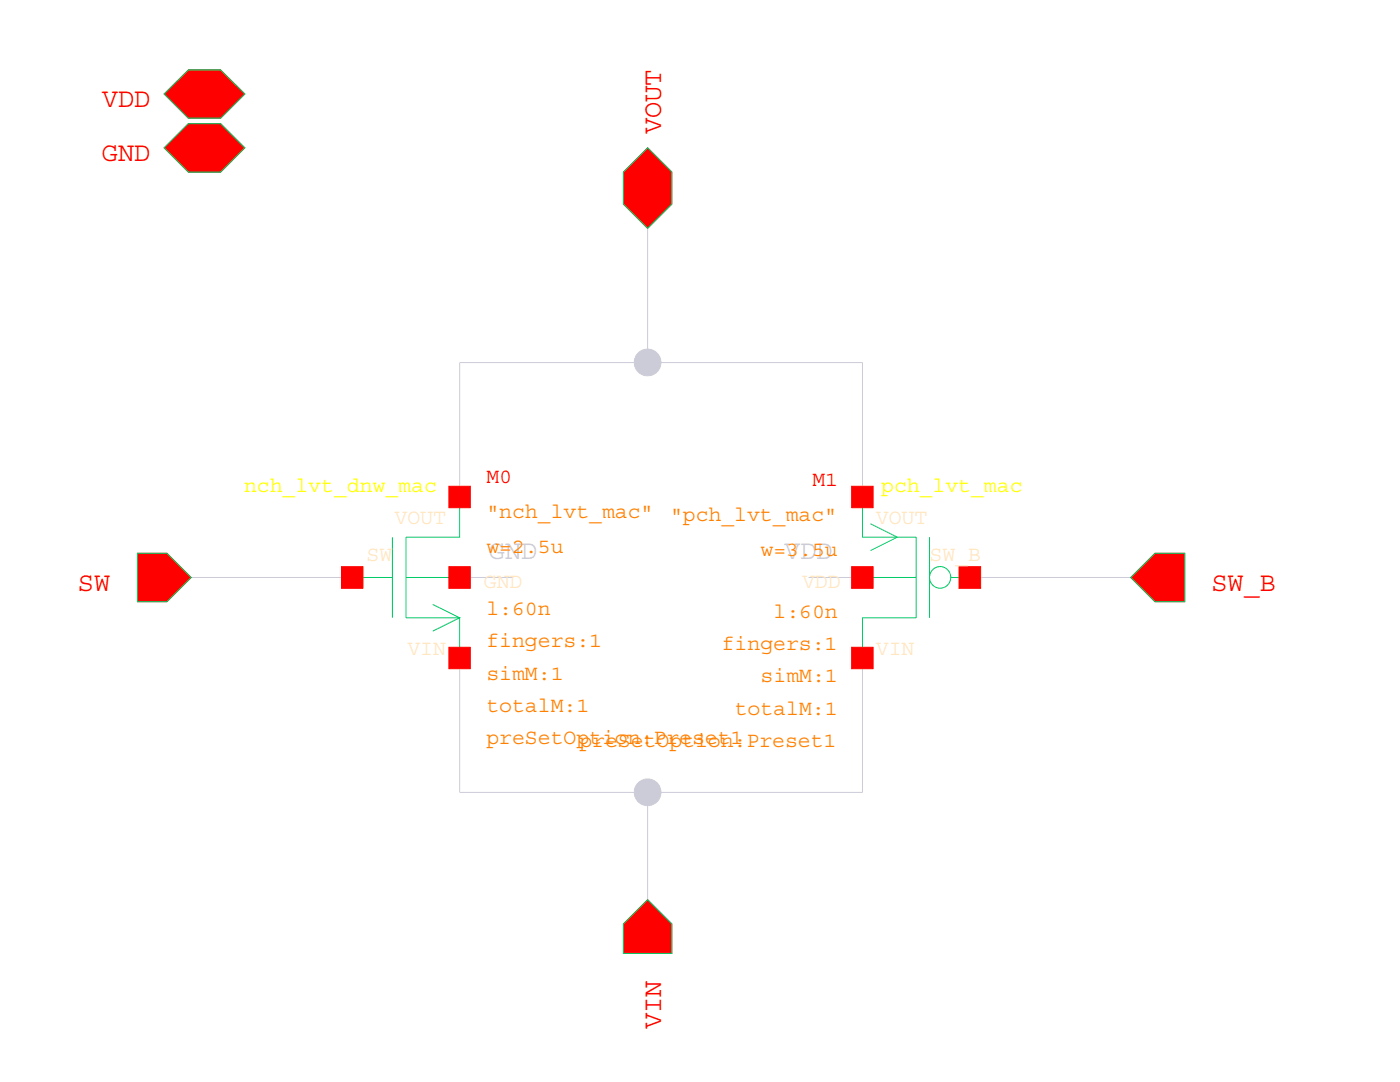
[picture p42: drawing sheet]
<svg xmlns="http://www.w3.org/2000/svg" width="279mm" height="216mm" viewBox="0 0 279 216" stroke-linecap="round" stroke-linejoin="round" font-family="sans-serif">
<defs><g id="words">
<g font-size="5.4" fill="#f00">
<text x="20.4" y="21.4">VDD</text>
<text x="131.9" y="26.8" transform="rotate(-90 131.9 26.8)">VOUT</text>
<text x="20.4" y="32.2">GND</text>
<text x="15.6" y="117.9">SW</text>
<text x="241.8" y="117.9">SW_B</text>
<text x="131.9" y="205.4" transform="rotate(-90 131.9 205.4)">VIN</text>
</g>
<g font-size="5.4" fill="#ccccd9">
<text x="97.6" y="111.5">GND</text>
<text x="156.5" y="111.5">VDD</text>
</g>
<g font-size="4.3" fill="#ff0">
<text x="48.7" y="98.1">nch_lvt_dnw_mac</text>
<text x="175.9" y="98.1">pch_lvt_mac</text>
</g>
<g font-size="4.3" fill="#f00">
<text x="97.1" y="96.5">M0</text>
<text x="162.1" y="97">M1</text>
</g>
<g font-size="4.3" fill="#ffe6bf">
<text x="78.7" y="104.5">VOUT</text>
<text x="174.8" y="104.5">VOUT</text>
<text x="73.2" y="112">SW</text>
<text x="185.5" y="112">SW_B</text>
<text x="96.6" y="117.4">GND</text>
<text x="160.1" y="117.4">VDD</text>
<text x="81.3" y="130.8">VIN</text>
<text x="174.8" y="130.8">VIN</text>
</g>
<g font-size="4.3" fill="#ff8000">
<text x="97.1" y="103.4">&quot;nch_lvt_mac&quot;</text>
<text x="133.7" y="104">&quot;pch_lvt_mac&quot;</text>
<text x="97.1" y="110.4">w=2.5u</text>
<text x="151.8" y="111">w=3.5u</text>
<text x="97.1" y="122.7">l:60n</text>
<text x="154.4" y="123.3">l:60n</text>
<text x="97.1" y="129.2">fingers:1</text>
<text x="144" y="129.7">fingers:1</text>
<text x="97.1" y="135.6">simM:1</text>
<text x="151.8" y="136.1">simM:1</text>
<text x="97.1" y="142">totalM:1</text>
<text x="146.6" y="142.6">totalM:1</text>
<text x="97.1" y="148.5">preSetOption:Preset1</text>
<text x="115.6" y="149">preSetOption:Preset1</text>
</g>
</g></defs>
<g fill="none" stroke="#0c6" stroke-width=".2">
<path d="M32.8 18.8l4.8-4.8h6.4l4.9 4.8-4.9 4.8h-6.4zM37.6 24.7h6.4l4.9 4.8-4.9 4.8h-6.4l-4.8-4.8zM124.4 34.3l4.8-4.8 4.9 4.8v6.4l-4.9 4.9-4.8-4.9zM91.7 99.1v8.1h-10.7v16.1h10.7v8M172.1 99.1v8.1h10.7v16.1h-10.7v8M27.4 110.4h5.9l4.8 4.8-4.8 4.9h-5.9zM70.3 115.2h8M78.3 107.2v16.1M81 115.2h10.7M172.1 115.2h10.7M173.7 104.5l5.4 2.7-5.4 2.7M185.5 107.2v16.1"/>
<path d="M189.8 115.2h3.7M225.7 115.2l4.8-4.8h5.9v9.7h-5.9zM86.4 120.6l5.3 2.7-5.3 2.6M124.4 184.4l4.8-4.9 4.9 4.9v5.8h-9.7z"/>
<circle cx="187.6" cy="115.2" r="2.14"/>
</g>
<path d="M129.2 45.6v26.7M91.7 99.1v-26.8h80.4v26.8M38.1 115.2h32.2M91.7 115.2h10.7M161.4 115.2h10.7M193.5 115.2h32.2M91.7 131.3v26.8h80.4v-26.8M129.2 158.1v21.4" fill="none" stroke="#ccccd9" stroke-width=".2"/>
<g fill="#ccccd9" stroke="#ccccd9" stroke-width=".2">
<circle cx="129.2" cy="72.3" r="2.67"/>
<circle cx="129.2" cy="158.1" r="2.67"/>
</g>
<g fill="#f00" stroke="#f00" stroke-width=".2">
<path d="M124.4 184.4l4.8-4.9 4.9 4.9v5.8h-9.7z"/>
<path d="M27.4 110.4h5.9l4.8 4.8-4.8 4.9h-5.9z"/>
<path d="M225.7 115.2l4.8-4.8h5.9v9.7h-5.9z"/>
<path d="M191.4 113.1h4.3v4.3h-4.3z"/>
<path d="M170 129.2h4.2v4.2h-4.2z"/>
<path d="M170 113.1h4.2v4.3h-4.2z"/>
<path d="M170 97h4.2v4.3h-4.2z"/>
<path d="M68.2 113.1h4.2v4.3h-4.2z"/>
<path d="M89.6 97h4.3v4.3h-4.3z"/>
<path d="M89.6 113.1h4.3v4.3h-4.3z"/>
<path d="M89.6 129.2h4.3v4.2h-4.3z"/>
<path d="M37.6 24.7h6.4l4.9 4.8-4.9 4.8h-6.4l-4.8-4.8z"/>
<path d="M32.8 18.8l4.8-4.8h6.4l4.9 4.8-4.9 4.8h-6.4z"/>
<path d="M124.4 34.3l4.8-4.8 4.9 4.8v6.4l-4.9 4.9-4.8-4.9z"/>
</g>
<use href="#words"/>
</svg>
